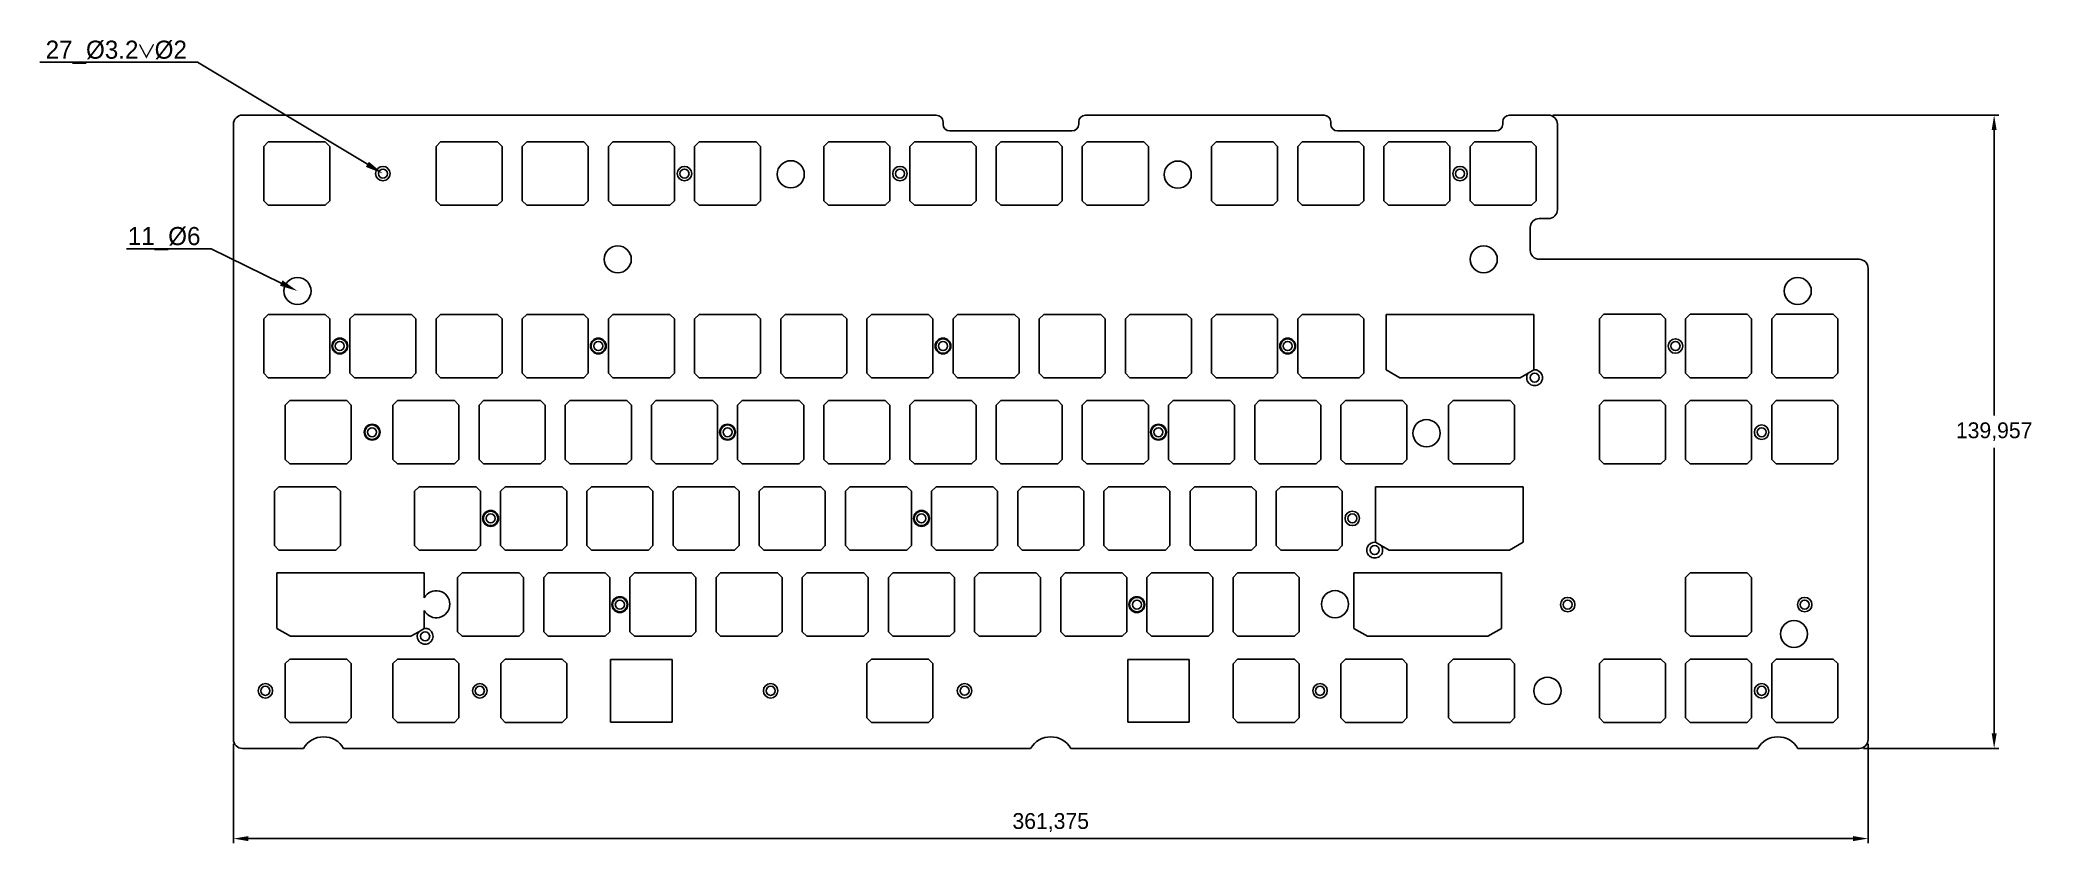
# Model space of a CAD drawing. Header units: millimetres. Extents: x -28 to 412, y 5 to 183.
import ezdxf
from ezdxf import colors
from ezdxf.entities.mleader import LeaderData, LeaderLine
from ezdxf.math import Vec2, Vec3

# ---------------------------------------------------------------- set-up
doc = ezdxf.new("R2010")
doc.units = ezdxf.units.MM
doc.header["$PDSIZE"] = -1
doc.dimstyles.new('ISO-25', dxfattribs={"dimtxt": 2.5, "dimasz": 2.5, "dimexe": 1.25, "dimexo": 0.625, "dimtad": 1, "dimtxsty": 'Standard', "dimcen": 2.5, "dimadec": 0, "dimazin": 0, "dimtfac": 1, "dimtmove": 0, "dimatfit": 3, "dimfxl": 1, "dimarcsym": 0})

msp = doc.modelspace()

# ---------------------------------------------------------------- blocks, each defined once
blk = doc.blocks.new('*D1')
at = {"color": 0, "lineweight": -2, "transparency": 16777216}
for p, q in [((14.56, 27.29), (14.56, 5.36)), ((375.94, 27.29), (375.94, 5.36)), ((17.86, 6.36), (372.64, 6.36))]:
    blk.add_line(p, q, dxfattribs=at)
at = {"color": 0, "transparency": 16777216}
for points in [[(17.86, 6.91), (17.86, 5.81), (14.56, 6.36)], [(372.64, 6.91), (372.64, 5.81), (375.94, 6.36)]]:
    blk.add_solid(points, dxfattribs=at)
at = {"layer": 'Defpoints', "color": 0, "transparency": 16777216}
for p in [(14.56, 28.29), (375.94, 28.29), (375.94, 6.36)]:
    blk.add_point(p, dxfattribs=at)
at = {"color": 0, "transparency": 16777216, "insert": (195.25, 9.92), "char_height": 3.5, "attachment_point": 5}
blk.add_mtext('361,375', dxfattribs=at)
blk = doc.blocks.new('*D2')
at = {"color": 0, "lineweight": -2, "transparency": 16777216}
for p, q in [((306.26, 166.25), (404.81, 166.25)), ((403.81, 162.94), (403.81, 99.83)), ((403.81, 29.59), (403.81, 92.7)), ((374.94, 26.29), (404.81, 26.29))]:
    blk.add_line(p, q, dxfattribs=at)
at = {"color": 0, "transparency": 16777216}
for points in [[(403.26, 162.94), (404.36, 162.94), (403.81, 166.25)], [(403.26, 29.59), (404.36, 29.59), (403.81, 26.29)]]:
    blk.add_solid(points, dxfattribs=at)
at = {"layer": 'Defpoints', "color": 0, "transparency": 16777216}
for p in [(305.26, 166.25), (373.94, 26.29), (403.81, 26.29)]:
    blk.add_point(p, dxfattribs=at)
at = {"color": 0, "transparency": 16777216, "insert": (403.81, 96.27), "char_height": 3.5, "attachment_point": 5}
blk.add_mtext('139,957', dxfattribs=at)

# ---------------------------------------------------------------- dimensions: what is measured, and where the dimension line sits
dim = msp.add_linear_dim(base=(403.8138, 26.2879), p1=(305.2624, 166.2453), p2=(373.9374, 26.2879), angle=90, dimstyle='ISO-25', override={"dimtxt": 3.5, "dimasz": 3.302, "dimexe": 1, "dimexo": 1, "dimgap": 1.524, "dimtih": 1, "dimtoh": 1, "dimdec": 3, "dimzin": 0, "dimadec": 2, "dimtdec": 3, "dimtzin": 0})
dim.commit()
dim.dimension.update_dxf_attribs({"geometry": '*D2', "text_midpoint": (403.8138, 96.2666)})
dim = msp.add_linear_dim(base=(375.9374, 6.3588), p1=(14.5624, 28.2879), p2=(375.9374, 28.2879), dimstyle='ISO-25', override={"dimtxt": 3.5, "dimasz": 3.302, "dimexe": 1, "dimexo": 1, "dimgap": 1.524, "dimtih": 1, "dimtoh": 1, "dimdec": 3, "dimzin": 0, "dimadec": 2, "dimtdec": 3, "dimtzin": 0})
dim.commit()
dim.dimension.update_dxf_attribs({"geometry": '*D1', "text_midpoint": (195.2499, 9.9245)})

# ---------------------------------------------------------------- linework, layer by layer
at = {"color": 7, "true_color": 0xffffff}
for p, q in [((14.5624, 159.2453), (14.5624, 164.2453)), ((19.5624, 166.2453), (16.5624, 166.2453)), ((169.9374, 166.2453), (19.5624, 166.2453)), ((171.4374, 164.7453), (171.4374, 164.2453)), ((201.4374, 164.2453), (201.4374, 164.7453)), ((255.6624, 166.2453), (202.9374, 166.2453)), ((257.1624, 164.7453), (257.1624, 164.2453)), ((295.1624, 164.2453), (295.1624, 164.7453)), ((296.6624, 166.2453), (305.2624, 166.2453)), ((307.2624, 159.2453), (307.2624, 164.2453)), ((14.5624, 159.2453), (14.5624, 32.2879)), ((172.9374, 162.7453), (199.9374, 162.7453)), ((258.6624, 162.7453), (293.6624, 162.7453)), ((307.2624, 145.3859), (307.2624, 159.2453)), ((22.2624, 146.3203), (34.8624, 146.3203)), ((22.2624, 146.3203), (28.5624, 146.3203)), ((165.1374, 146.3203), (171.4374, 146.3203)), ((250.8624, 146.3203), (257.1624, 146.3203)), ((288.9624, 146.3203), (295.2624, 146.3203)), ((301.2624, 136.3859), (301.2624, 141.3859)), ((303.2624, 143.3859), (305.2624, 143.3859)), ((307.2624, 145.3859), (307.2624, 145.3859)), ((309.2624, 134.3859), (303.2624, 134.3859)), ((370.9374, 134.3859), (309.2624, 134.3859)), ((370.9374, 134.3859), (373.9374, 134.3859)), ((375.9374, 132.3859), (375.9374, 32.2879)), ((22.2624, 108.2203), (28.5624, 108.2203)), ((22.2624, 108.2203), (28.5624, 108.2203)), ((22.2624, 108.2203), (28.5624, 108.2203)), ((279.4374, 108.2262), (285.7374, 108.2262)), ((279.4374, 108.2262), (285.7374, 108.2262)), ((49.8374, 102.1703), (49.8374, 90.1703)), ((121.5874, 102.1703), (121.5874, 90.1703)), ((284.1999, 103.1703), (296.7999, 103.1703)), ((336.5874, 89.1703), (342.8874, 89.1703)), ((24.6436, 84.1203), (37.2436, 84.1203)), ((38.2436, 83.1203), (37.2436, 84.1203)), ((38.2436, 81.1203), (38.2436, 83.1203)), ((24.6436, 70.1203), (37.2436, 70.1203)), ((55.5999, 70.1203), (61.8999, 70.1203)), ((55.5999, 70.1203), (61.8999, 70.1203)), ((246.0999, 70.1203), (252.3999, 70.1203)), ((277.0561, 70.1262), (283.3561, 70.1262)), ((277.0561, 70.1262), (283.3561, 70.1262)), ((34.1686, 51.0762), (40.4686, 51.0762)), ((34.1686, 51.0762), (40.4686, 51.0762)), ((34.1686, 51.0762), (40.4686, 51.0762)), ((34.1686, 51.0762), (40.4686, 51.0762)), ((65.1249, 51.0762), (71.4249, 51.0762)), ((65.1249, 51.0762), (71.4249, 51.0762)), ((65.1249, 51.0762), (71.4249, 51.0762)), ((217.5249, 51.0762), (230.1249, 51.0762)), ((236.5749, 51.0762), (242.8749, 51.0762)), ((272.2936, 51.0762), (278.5936, 51.0762)), ((272.2936, 51.0762), (278.5936, 51.0762)), ((272.2936, 51.0762), (278.5936, 51.0762)), ((27.0249, 46.0203), (26.0249, 45.0203)), ((26.0249, 43.0203), (26.0249, 45.0203)), ((29.0249, 46.0203), (27.0249, 46.0203)), ((14.5624, 28.2879), (14.5624, 32.2879)), ((27.0249, 32.0203), (33.3249, 32.0203)), ((27.0249, 32.0203), (33.3249, 32.0203)), ((30.9436, 32.0203), (35.7061, 32.0203)), ((50.8374, 32.0203), (57.1374, 32.0203)), ((50.8374, 32.0203), (57.1374, 32.0203)), ((50.8374, 32.0203), (57.1374, 32.0203)), ((74.6499, 32.0262), (80.9499, 32.0262)), ((74.6499, 32.0262), (80.9499, 32.0262)), ((155.6124, 32.0233), (161.9124, 32.0233)), ((236.5749, 32.0203), (242.8749, 32.0203)), ((236.5749, 32.0203), (242.8749, 32.0203)), ((260.3874, 32.0203), (266.6874, 32.0203)), ((284.1999, 32.0203), (290.4999, 32.0203)), ((284.1999, 32.0203), (290.4999, 32.0203)), ((330.1374, 32.0203), (323.8374, 32.0203)), ((336.5874, 32.0203), (342.8874, 32.0203)), ((375.9374, 28.2879), (375.9374, 32.2879)), ((16.5624, 26.2879), (30.0704, 26.2879)), ((38.9421, 26.2879), (81.9499, 26.2879)), ((81.9499, 26.2879), (184.7249, 26.2879)), ((190.8109, 26.2879), (184.7249, 26.2879)), ((204.6891, 26.2879), (199.6891, 26.2879)), ((204.6891, 26.2879), (241.8749, 26.2879)), ((241.8749, 26.2879), (308.5469, 26.2879)), ((351.5546, 26.2879), (308.5469, 26.2879)), ((360.4329, 26.2879), (373.9374, 26.2879))]:
    msp.add_line(p, q, dxfattribs=at)
at = {"color": 7, "linetype": 'Continuous'}
for p, q in [((22.2624, 160.3203), (21.2624, 159.3203)), ((21.2624, 159.3203), (21.2624, 147.3203)), ((34.8624, 160.3203), (22.2624, 160.3203)), ((35.8624, 159.3203), (34.8624, 160.3203)), ((35.8624, 147.3203), (35.8624, 159.3203)), ((60.3624, 160.3203), (59.3624, 159.3203)), ((59.3624, 159.3203), (59.3624, 147.3203)), ((72.9624, 160.3203), (60.3624, 160.3203)), ((73.9624, 159.3203), (72.9624, 160.3203)), ((73.9624, 147.3203), (73.9624, 159.3203)), ((79.4124, 160.3203), (78.4124, 159.3203)), ((78.4124, 159.3203), (78.4124, 147.3203)), ((92.0124, 160.3203), (79.4124, 160.3203)), ((93.0124, 159.3203), (92.0124, 160.3203)), ((93.0124, 147.3203), (93.0124, 159.3203)), ((98.4624, 160.3203), (97.4624, 159.3203)), ((97.4624, 159.3203), (97.4624, 147.3203)), ((111.0624, 160.3203), (98.4624, 160.3203)), ((112.0624, 159.3203), (111.0624, 160.3203)), ((112.0624, 147.3203), (112.0624, 159.3203)), ((117.5124, 160.3203), (116.5124, 159.3203)), ((116.5124, 159.3203), (116.5124, 147.3203)), ((130.1124, 160.3203), (117.5124, 160.3203)), ((131.1124, 159.3203), (130.1124, 160.3203)), ((131.1124, 147.3203), (131.1124, 159.3203)), ((146.0874, 160.3203), (145.0874, 159.3203)), ((145.0874, 159.3203), (145.0874, 147.3203)), ((158.6874, 160.3203), (146.0874, 160.3203)), ((159.6874, 159.3203), (158.6874, 160.3203)), ((159.6874, 147.3203), (159.6874, 159.3203)), ((165.1374, 160.3203), (164.1374, 159.3203)), ((164.1374, 159.3203), (164.1374, 147.3203)), ((177.7374, 160.3203), (165.1374, 160.3203)), ((178.7374, 159.3203), (177.7374, 160.3203)), ((178.7374, 147.3203), (178.7374, 159.3203)), ((184.1874, 160.3203), (183.1874, 159.3203)), ((183.1874, 159.3203), (183.1874, 147.3203)), ((196.7874, 160.3203), (184.1874, 160.3203)), ((197.7874, 159.3203), (196.7874, 160.3203)), ((197.7874, 147.3203), (197.7874, 159.3203)), ((203.2374, 160.3203), (202.2374, 159.3203)), ((202.2374, 159.3203), (202.2374, 147.3203)), ((215.8374, 160.3203), (203.2374, 160.3203)), ((216.8374, 159.3203), (215.8374, 160.3203)), ((216.8374, 147.3203), (216.8374, 159.3203)), ((231.8124, 160.3203), (230.8124, 159.3203)), ((230.8124, 159.3203), (230.8124, 147.3203)), ((244.4124, 160.3203), (231.8124, 160.3203)), ((245.4124, 159.3203), (244.4124, 160.3203)), ((245.4124, 147.3203), (245.4124, 159.3203)), ((250.8624, 160.3203), (249.8624, 159.3203)), ((249.8624, 159.3203), (249.8624, 147.3203)), ((263.4624, 160.3203), (250.8624, 160.3203)), ((264.4624, 159.3203), (263.4624, 160.3203)), ((264.4624, 147.3203), (264.4624, 159.3203)), ((269.9124, 160.3203), (268.9124, 159.3203)), ((268.9124, 159.3203), (268.9124, 147.3203)), ((282.5124, 160.3203), (269.9124, 160.3203)), ((283.5124, 159.3203), (282.5124, 160.3203)), ((283.5124, 147.3203), (283.5124, 159.3203)), ((288.9624, 160.3203), (287.9624, 159.3203)), ((287.9624, 159.3203), (287.9624, 147.3203)), ((301.5624, 160.3203), (288.9624, 160.3203)), ((302.5624, 159.3203), (301.5624, 160.3203)), ((302.5624, 147.3203), (302.5624, 159.3203)), ((21.2624, 147.3203), (22.2624, 146.3203)), ((34.8624, 146.3203), (35.8624, 147.3203)), ((59.3624, 147.3203), (60.3624, 146.3203)), ((60.3624, 146.3203), (72.9624, 146.3203)), ((72.9624, 146.3203), (73.9624, 147.3203)), ((78.4124, 147.3203), (79.4124, 146.3203)), ((79.4124, 146.3203), (92.0124, 146.3203)), ((92.0124, 146.3203), (93.0124, 147.3203)), ((97.4624, 147.3203), (98.4624, 146.3203)), ((98.4624, 146.3203), (111.0624, 146.3203)), ((111.0624, 146.3203), (112.0624, 147.3203)), ((116.5124, 147.3203), (117.5124, 146.3203)), ((117.5124, 146.3203), (130.1124, 146.3203)), ((130.1124, 146.3203), (131.1124, 147.3203)), ((145.0874, 147.3203), (146.0874, 146.3203)), ((146.0874, 146.3203), (158.6874, 146.3203)), ((158.6874, 146.3203), (159.6874, 147.3203)), ((164.1374, 147.3203), (165.1374, 146.3203)), ((165.1374, 146.3203), (177.7374, 146.3203)), ((177.7374, 146.3203), (178.7374, 147.3203)), ((183.1874, 147.3203), (184.1874, 146.3203)), ((184.1874, 146.3203), (196.7874, 146.3203)), ((196.7874, 146.3203), (197.7874, 147.3203)), ((202.2374, 147.3203), (203.2374, 146.3203)), ((203.2374, 146.3203), (215.8374, 146.3203)), ((215.8374, 146.3203), (216.8374, 147.3203)), ((230.8124, 147.3203), (231.8124, 146.3203)), ((231.8124, 146.3203), (244.4124, 146.3203)), ((244.4124, 146.3203), (245.4124, 147.3203)), ((249.8624, 147.3203), (250.8624, 146.3203)), ((250.8624, 146.3203), (263.4624, 146.3203)), ((263.4624, 146.3203), (264.4624, 147.3203)), ((268.9124, 147.3203), (269.9124, 146.3203)), ((269.9124, 146.3203), (282.5124, 146.3203)), ((282.5124, 146.3203), (283.5124, 147.3203)), ((287.9624, 147.3203), (288.9624, 146.3203)), ((288.9624, 146.3203), (301.5624, 146.3203)), ((301.5624, 146.3203), (302.5624, 147.3203)), ((22.2624, 122.2203), (21.2624, 121.2203)), ((22.2624, 122.2203), (21.2624, 121.2203)), ((21.2624, 121.2203), (21.2624, 109.2203)), ((21.2624, 121.2203), (21.2624, 109.2203)), ((34.8624, 122.2203), (22.2624, 122.2203)), ((34.8624, 122.2203), (22.2624, 122.2203)), ((35.8624, 121.2203), (34.8624, 122.2203)), ((35.8624, 121.2203), (34.8624, 122.2203)), ((35.8624, 109.2203), (35.8624, 121.2203)), ((35.8624, 109.2203), (35.8624, 121.2203)), ((41.3124, 122.2203), (40.3124, 121.2203)), ((41.3124, 122.2203), (40.3124, 121.2203)), ((40.3124, 121.2203), (40.3124, 109.2203)), ((40.3124, 121.2203), (40.3124, 109.2203)), ((53.9124, 122.2203), (41.3124, 122.2203)), ((53.9124, 122.2203), (41.3124, 122.2203)), ((54.9124, 121.2203), (53.9124, 122.2203)), ((54.9124, 121.2203), (53.9124, 122.2203)), ((54.9124, 109.2203), (54.9124, 121.2203)), ((54.9124, 109.2203), (54.9124, 121.2203)), ((60.3624, 122.2203), (59.3624, 121.2203)), ((60.3624, 122.2203), (59.3624, 121.2203)), ((59.3624, 121.2203), (59.3624, 109.2203)), ((59.3624, 121.2203), (59.3624, 109.2203)), ((72.9624, 122.2203), (60.3624, 122.2203)), ((72.9624, 122.2203), (60.3624, 122.2203)), ((73.9624, 121.2203), (72.9624, 122.2203)), ((73.9624, 121.2203), (72.9624, 122.2203)), ((73.9624, 109.2203), (73.9624, 121.2203)), ((73.9624, 109.2203), (73.9624, 121.2203)), ((79.4124, 122.2203), (78.4124, 121.2203)), ((79.4124, 122.2203), (78.4124, 121.2203)), ((78.4124, 121.2203), (78.4124, 109.2203)), ((78.4124, 121.2203), (78.4124, 109.2203)), ((92.0124, 122.2203), (79.4124, 122.2203)), ((92.0124, 122.2203), (79.4124, 122.2203)), ((93.0124, 121.2203), (92.0124, 122.2203)), ((93.0124, 121.2203), (92.0124, 122.2203)), ((93.0124, 109.2203), (93.0124, 121.2203)), ((93.0124, 109.2203), (93.0124, 121.2203)), ((98.4624, 122.2203), (97.4624, 121.2203)), ((98.4624, 122.2203), (97.4624, 121.2203)), ((97.4624, 121.2203), (97.4624, 109.2203)), ((97.4624, 121.2203), (97.4624, 109.2203)), ((111.0624, 122.2203), (98.4624, 122.2203)), ((111.0624, 122.2203), (98.4624, 122.2203)), ((112.0624, 121.2203), (111.0624, 122.2203)), ((112.0624, 121.2203), (111.0624, 122.2203)), ((112.0624, 109.2203), (112.0624, 121.2203)), ((112.0624, 109.2203), (112.0624, 121.2203)), ((117.5124, 122.2203), (116.5124, 121.2203)), ((117.5124, 122.2203), (116.5124, 121.2203)), ((116.5124, 121.2203), (116.5124, 109.2203)), ((116.5124, 121.2203), (116.5124, 109.2203)), ((130.1124, 122.2203), (117.5124, 122.2203)), ((130.1124, 122.2203), (117.5124, 122.2203)), ((131.1124, 121.2203), (130.1124, 122.2203)), ((131.1124, 121.2203), (130.1124, 122.2203)), ((131.1124, 109.2203), (131.1124, 121.2203)), ((131.1124, 109.2203), (131.1124, 121.2203)), ((136.5624, 122.2203), (135.5624, 121.2203)), ((136.5624, 122.2203), (135.5624, 121.2203)), ((135.5624, 121.2203), (135.5624, 109.2203)), ((135.5624, 121.2203), (135.5624, 109.2203)), ((149.1624, 122.2203), (136.5624, 122.2203)), ((149.1624, 122.2203), (136.5624, 122.2203)), ((150.1624, 121.2203), (149.1624, 122.2203)), ((150.1624, 121.2203), (149.1624, 122.2203)), ((150.1624, 109.2203), (150.1624, 121.2203)), ((150.1624, 109.2203), (150.1624, 121.2203)), ((155.6124, 122.2203), (154.6124, 121.2203)), ((155.6124, 122.2203), (154.6124, 121.2203)), ((154.6124, 121.2203), (154.6124, 109.2203)), ((154.6124, 121.2203), (154.6124, 109.2203)), ((168.2124, 122.2203), (155.6124, 122.2203)), ((168.2124, 122.2203), (155.6124, 122.2203)), ((169.2124, 121.2203), (168.2124, 122.2203)), ((169.2124, 121.2203), (168.2124, 122.2203)), ((169.2124, 109.2203), (169.2124, 121.2203)), ((169.2124, 109.2203), (169.2124, 121.2203)), ((174.6624, 122.2203), (173.6624, 121.2203)), ((174.6624, 122.2203), (173.6624, 121.2203)), ((173.6624, 121.2203), (173.6624, 109.2203)), ((173.6624, 121.2203), (173.6624, 109.2203)), ((187.2624, 122.2203), (174.6624, 122.2203)), ((187.2624, 122.2203), (174.6624, 122.2203)), ((188.2624, 121.2203), (187.2624, 122.2203)), ((188.2624, 121.2203), (187.2624, 122.2203)), ((188.2624, 109.2203), (188.2624, 121.2203)), ((188.2624, 109.2203), (188.2624, 121.2203)), ((193.7124, 122.2203), (192.7124, 121.2203)), ((193.7124, 122.2203), (192.7124, 121.2203)), ((192.7124, 121.2203), (192.7124, 109.2203)), ((192.7124, 121.2203), (192.7124, 109.2203)), ((206.3124, 122.2203), (193.7124, 122.2203)), ((206.3124, 122.2203), (193.7124, 122.2203)), ((207.3124, 121.2203), (206.3124, 122.2203)), ((207.3124, 121.2203), (206.3124, 122.2203)), ((207.3124, 109.2203), (207.3124, 121.2203)), ((207.3124, 109.2203), (207.3124, 121.2203)), ((212.7624, 122.2203), (211.7624, 121.2203)), ((212.7624, 122.2203), (211.7624, 121.2203)), ((211.7624, 121.2203), (211.7624, 109.2203)), ((211.7624, 121.2203), (211.7624, 109.2203)), ((225.3624, 122.2203), (212.7624, 122.2203)), ((225.3624, 122.2203), (212.7624, 122.2203)), ((226.3624, 121.2203), (225.3624, 122.2203)), ((226.3624, 121.2203), (225.3624, 122.2203)), ((226.3624, 109.2203), (226.3624, 121.2203)), ((226.3624, 109.2203), (226.3624, 121.2203)), ((231.8124, 122.2203), (230.8124, 121.2203)), ((231.8124, 122.2203), (230.8124, 121.2203)), ((230.8124, 121.2203), (230.8124, 109.2203)), ((230.8124, 121.2203), (230.8124, 109.2203)), ((244.4124, 122.2203), (231.8124, 122.2203)), ((244.4124, 122.2203), (231.8124, 122.2203)), ((245.4124, 121.2203), (244.4124, 122.2203)), ((245.4124, 121.2203), (244.4124, 122.2203)), ((245.4124, 109.2203), (245.4124, 121.2203)), ((245.4124, 109.2203), (245.4124, 121.2203)), ((250.8624, 122.2203), (249.8624, 121.2203)), ((250.8624, 122.2203), (249.8624, 121.2203)), ((249.8624, 121.2203), (249.8624, 109.2203)), ((249.8624, 121.2203), (249.8624, 109.2203)), ((263.4624, 122.2203), (250.8624, 122.2203)), ((263.4624, 122.2203), (250.8624, 122.2203)), ((264.4624, 121.2203), (263.4624, 122.2203)), ((264.4624, 121.2203), (263.4624, 122.2203)), ((264.4624, 109.2203), (264.4624, 121.2203)), ((264.4624, 109.2203), (264.4624, 121.2203)), ((302.0374, 122.2203), (269.4374, 122.2203)), ((269.4374, 122.2203), (269.4374, 109.9523)), ((302.0374, 109.9671), (302.0374, 122.2203)), ((317.5374, 122.2262), (316.5374, 121.2262)), ((316.5374, 121.2262), (316.5374, 109.2262)), ((330.1374, 122.2262), (317.5374, 122.2262)), ((331.1374, 121.2262), (330.1374, 122.2262)), ((331.1374, 109.2262), (331.1374, 121.2262)), ((336.5874, 122.2262), (335.5874, 121.2262)), ((335.5874, 121.2262), (335.5874, 109.2262)), ((349.1874, 122.2262), (336.5874, 122.2262)), ((350.1874, 121.2262), (349.1874, 122.2262)), ((350.1874, 109.2262), (350.1874, 121.2262)), ((355.6374, 122.2262), (354.6374, 121.2262)), ((354.6374, 121.2262), (354.6374, 109.2262)), ((368.2374, 122.2262), (355.6374, 122.2262)), ((369.2374, 121.2262), (368.2374, 122.2262)), ((369.2374, 109.2262), (369.2374, 121.2262)), ((21.2624, 109.2203), (22.2624, 108.2203)), ((21.2624, 109.2203), (22.2624, 108.2203)), ((22.2624, 108.2203), (34.8624, 108.2203)), ((22.2624, 108.2203), (34.8624, 108.2203)), ((34.8624, 108.2203), (35.8624, 109.2203)), ((34.8624, 108.2203), (35.8624, 109.2203)), ((40.3124, 109.2203), (41.3124, 108.2203)), ((40.3124, 109.2203), (41.3124, 108.2203)), ((41.3124, 108.2203), (53.9124, 108.2203)), ((41.3124, 108.2203), (53.9124, 108.2203)), ((53.9124, 108.2203), (54.9124, 109.2203)), ((53.9124, 108.2203), (54.9124, 109.2203)), ((59.3624, 109.2203), (60.3624, 108.2203)), ((59.3624, 109.2203), (60.3624, 108.2203)), ((60.3624, 108.2203), (72.9624, 108.2203)), ((60.3624, 108.2203), (72.9624, 108.2203)), ((72.9624, 108.2203), (73.9624, 109.2203)), ((72.9624, 108.2203), (73.9624, 109.2203)), ((78.4124, 109.2203), (79.4124, 108.2203)), ((78.4124, 109.2203), (79.4124, 108.2203)), ((79.4124, 108.2203), (92.0124, 108.2203)), ((79.4124, 108.2203), (92.0124, 108.2203)), ((92.0124, 108.2203), (93.0124, 109.2203)), ((92.0124, 108.2203), (93.0124, 109.2203)), ((97.4624, 109.2203), (98.4624, 108.2203)), ((97.4624, 109.2203), (98.4624, 108.2203)), ((98.4624, 108.2203), (111.0624, 108.2203)), ((98.4624, 108.2203), (111.0624, 108.2203)), ((111.0624, 108.2203), (112.0624, 109.2203)), ((111.0624, 108.2203), (112.0624, 109.2203)), ((116.5124, 109.2203), (117.5124, 108.2203)), ((116.5124, 109.2203), (117.5124, 108.2203)), ((117.5124, 108.2203), (130.1124, 108.2203)), ((117.5124, 108.2203), (130.1124, 108.2203)), ((130.1124, 108.2203), (131.1124, 109.2203)), ((130.1124, 108.2203), (131.1124, 109.2203)), ((135.5624, 109.2203), (136.5624, 108.2203)), ((135.5624, 109.2203), (136.5624, 108.2203)), ((136.5624, 108.2203), (149.1624, 108.2203)), ((136.5624, 108.2203), (149.1624, 108.2203)), ((149.1624, 108.2203), (150.1624, 109.2203)), ((149.1624, 108.2203), (150.1624, 109.2203)), ((154.6124, 109.2203), (155.6124, 108.2203)), ((154.6124, 109.2203), (155.6124, 108.2203)), ((155.6124, 108.2203), (168.2124, 108.2203)), ((155.6124, 108.2203), (168.2124, 108.2203)), ((168.2124, 108.2203), (169.2124, 109.2203)), ((168.2124, 108.2203), (169.2124, 109.2203)), ((173.6624, 109.2203), (174.6624, 108.2203)), ((173.6624, 109.2203), (174.6624, 108.2203)), ((174.6624, 108.2203), (187.2624, 108.2203)), ((174.6624, 108.2203), (187.2624, 108.2203)), ((187.2624, 108.2203), (188.2624, 109.2203)), ((187.2624, 108.2203), (188.2624, 109.2203)), ((192.7124, 109.2203), (193.7124, 108.2203)), ((192.7124, 109.2203), (193.7124, 108.2203)), ((193.7124, 108.2203), (206.3124, 108.2203)), ((193.7124, 108.2203), (206.3124, 108.2203)), ((206.3124, 108.2203), (207.3124, 109.2203)), ((206.3124, 108.2203), (207.3124, 109.2203)), ((211.7624, 109.2203), (212.7624, 108.2203)), ((211.7624, 109.2203), (212.7624, 108.2203)), ((212.7624, 108.2203), (225.3624, 108.2203)), ((212.7624, 108.2203), (225.3624, 108.2203)), ((225.3624, 108.2203), (226.3624, 109.2203)), ((225.3624, 108.2203), (226.3624, 109.2203)), ((230.8124, 109.2203), (231.8124, 108.2203)), ((230.8124, 109.2203), (231.8124, 108.2203)), ((231.8124, 108.2203), (244.4124, 108.2203)), ((231.8124, 108.2203), (244.4124, 108.2203)), ((244.4124, 108.2203), (245.4124, 109.2203)), ((244.4124, 108.2203), (245.4124, 109.2203)), ((249.8624, 109.2203), (250.8624, 108.2203)), ((249.8624, 109.2203), (250.8624, 108.2203)), ((250.8624, 108.2203), (263.4624, 108.2203)), ((250.8624, 108.2203), (263.4624, 108.2203)), ((263.4624, 108.2203), (264.4624, 109.2203)), ((263.4624, 108.2203), (264.4624, 109.2203)), ((269.4374, 109.9523), (272.4374, 108.2203)), ((272.4374, 108.2203), (299.0374, 108.2203)), ((299.0374, 108.2203), (300.7799, 109.2263)), ((316.5374, 109.2262), (317.5374, 108.2262)), ((317.5374, 108.2262), (330.1374, 108.2262)), ((330.1374, 108.2262), (331.1374, 109.2262)), ((335.5874, 109.2262), (336.5874, 108.2262)), ((336.5874, 108.2262), (349.1874, 108.2262)), ((349.1874, 108.2262), (350.1874, 109.2262)), ((354.6374, 109.2262), (355.6374, 108.2262)), ((355.6374, 108.2262), (368.2374, 108.2262)), ((368.2374, 108.2262), (369.2374, 109.2262)), ((27.0249, 103.1703), (26.0249, 102.1703)), ((27.0249, 103.1703), (26.0249, 102.1703)), ((26.0249, 102.1703), (26.0249, 90.1703)), ((26.0249, 102.1703), (26.0249, 90.1703)), ((39.6249, 103.1703), (27.0249, 103.1703)), ((39.6249, 103.1703), (27.0249, 103.1703)), ((40.6249, 102.1703), (39.6249, 103.1703)), ((40.6249, 102.1703), (39.6249, 103.1703)), ((40.6249, 90.1703), (40.6249, 102.1703)), ((40.6249, 90.1703), (40.6249, 102.1703)), ((50.8374, 103.1703), (49.8374, 102.1703)), ((50.8374, 103.1703), (49.8374, 102.1703)), ((49.8374, 102.1703), (49.8374, 90.1703)), ((63.4374, 103.1703), (50.8374, 103.1703)), ((63.4374, 103.1703), (50.8374, 103.1703)), ((64.4374, 102.1703), (63.4374, 103.1703)), ((64.4374, 102.1703), (63.4374, 103.1703)), ((64.4374, 90.1703), (64.4374, 102.1703)), ((64.4374, 90.1703), (64.4374, 102.1703)), ((69.8874, 103.1703), (68.8874, 102.1703)), ((69.8874, 103.1703), (68.8874, 102.1703)), ((68.8874, 102.1703), (68.8874, 90.1703)), ((68.8874, 102.1703), (68.8874, 90.1703)), ((82.4874, 103.1703), (69.8874, 103.1703)), ((82.4874, 103.1703), (69.8874, 103.1703)), ((83.4874, 102.1703), (82.4874, 103.1703)), ((83.4874, 102.1703), (82.4874, 103.1703)), ((83.4874, 90.1703), (83.4874, 102.1703)), ((83.4874, 90.1703), (83.4874, 102.1703)), ((88.9374, 103.1703), (87.9374, 102.1703)), ((88.9374, 103.1703), (87.9374, 102.1703)), ((87.9374, 102.1703), (87.9374, 90.1703)), ((87.9374, 102.1703), (87.9374, 90.1703)), ((101.5374, 103.1703), (88.9374, 103.1703)), ((101.5374, 103.1703), (88.9374, 103.1703)), ((102.5374, 102.1703), (101.5374, 103.1703)), ((102.5374, 102.1703), (101.5374, 103.1703)), ((102.5374, 90.1703), (102.5374, 102.1703)), ((102.5374, 90.1703), (102.5374, 102.1703)), ((107.9874, 103.1703), (106.9874, 102.1703)), ((107.9874, 103.1703), (106.9874, 102.1703)), ((106.9874, 102.1703), (106.9874, 90.1703)), ((106.9874, 102.1703), (106.9874, 90.1703)), ((120.5874, 103.1703), (107.9874, 103.1703)), ((120.5874, 103.1703), (107.9874, 103.1703)), ((121.5874, 102.1703), (120.5874, 103.1703)), ((121.5874, 102.1703), (120.5874, 103.1703)), ((121.5874, 90.1703), (121.5874, 102.1703)), ((127.0374, 103.1703), (126.0374, 102.1703)), ((127.0374, 103.1703), (126.0374, 102.1703)), ((126.0374, 102.1703), (126.0374, 90.1703)), ((126.0374, 102.1703), (126.0374, 90.1703)), ((139.6374, 103.1703), (127.0374, 103.1703)), ((139.6374, 103.1703), (127.0374, 103.1703)), ((140.6374, 102.1703), (139.6374, 103.1703)), ((140.6374, 102.1703), (139.6374, 103.1703)), ((140.6374, 90.1703), (140.6374, 102.1703)), ((140.6374, 90.1703), (140.6374, 102.1703)), ((146.0874, 103.1703), (145.0874, 102.1703)), ((146.0874, 103.1703), (145.0874, 102.1703)), ((145.0874, 102.1703), (145.0874, 90.1703)), ((145.0874, 102.1703), (145.0874, 90.1703)), ((158.6874, 103.1703), (146.0874, 103.1703)), ((158.6874, 103.1703), (146.0874, 103.1703)), ((159.6874, 102.1703), (158.6874, 103.1703)), ((159.6874, 102.1703), (158.6874, 103.1703)), ((159.6874, 90.1703), (159.6874, 102.1703)), ((159.6874, 90.1703), (159.6874, 102.1703)), ((165.1374, 103.1703), (164.1374, 102.1703)), ((165.1374, 103.1703), (164.1374, 102.1703)), ((164.1374, 102.1703), (164.1374, 90.1703)), ((164.1374, 102.1703), (164.1374, 90.1703)), ((177.7374, 103.1703), (165.1374, 103.1703)), ((177.7374, 103.1703), (165.1374, 103.1703)), ((178.7374, 102.1703), (177.7374, 103.1703)), ((178.7374, 102.1703), (177.7374, 103.1703)), ((178.7374, 90.1703), (178.7374, 102.1703)), ((178.7374, 90.1703), (178.7374, 102.1703)), ((184.1874, 103.1703), (183.1874, 102.1703)), ((184.1874, 103.1703), (183.1874, 102.1703)), ((183.1874, 102.1703), (183.1874, 90.1703)), ((183.1874, 102.1703), (183.1874, 90.1703)), ((196.7874, 103.1703), (184.1874, 103.1703)), ((196.7874, 103.1703), (184.1874, 103.1703)), ((197.7874, 102.1703), (196.7874, 103.1703)), ((197.7874, 102.1703), (196.7874, 103.1703)), ((197.7874, 90.1703), (197.7874, 102.1703)), ((197.7874, 90.1703), (197.7874, 102.1703)), ((203.2374, 103.1703), (202.2374, 102.1703)), ((203.2374, 103.1703), (202.2374, 102.1703)), ((202.2374, 102.1703), (202.2374, 90.1703)), ((202.2374, 102.1703), (202.2374, 90.1703)), ((215.8374, 103.1703), (203.2374, 103.1703)), ((215.8374, 103.1703), (203.2374, 103.1703)), ((216.8374, 102.1703), (215.8374, 103.1703)), ((216.8374, 102.1703), (215.8374, 103.1703)), ((216.8374, 90.1703), (216.8374, 102.1703)), ((216.8374, 90.1703), (216.8374, 102.1703)), ((222.2874, 103.1703), (221.2874, 102.1703)), ((222.2874, 103.1703), (221.2874, 102.1703)), ((221.2874, 102.1703), (221.2874, 90.1703)), ((221.2874, 102.1703), (221.2874, 90.1703)), ((234.8874, 103.1703), (222.2874, 103.1703)), ((234.8874, 103.1703), (222.2874, 103.1703)), ((235.8874, 102.1703), (234.8874, 103.1703)), ((235.8874, 102.1703), (234.8874, 103.1703)), ((235.8874, 90.1703), (235.8874, 102.1703)), ((235.8874, 90.1703), (235.8874, 102.1703)), ((241.3374, 103.1703), (240.3374, 102.1703)), ((241.3374, 103.1703), (240.3374, 102.1703)), ((240.3374, 102.1703), (240.3374, 90.1703)), ((240.3374, 102.1703), (240.3374, 90.1703)), ((253.9374, 103.1703), (241.3374, 103.1703)), ((253.9374, 103.1703), (241.3374, 103.1703)), ((254.9374, 102.1703), (253.9374, 103.1703)), ((254.9374, 102.1703), (253.9374, 103.1703)), ((254.9374, 90.1703), (254.9374, 102.1703)), ((254.9374, 90.1703), (254.9374, 102.1703)), ((260.3874, 103.1703), (259.3874, 102.1703)), ((260.3874, 103.1703), (259.3874, 102.1703)), ((259.3874, 102.1703), (259.3874, 90.1703)), ((259.3874, 102.1703), (259.3874, 90.1703)), ((272.9874, 103.1703), (260.3874, 103.1703)), ((272.9874, 103.1703), (260.3874, 103.1703)), ((273.9874, 102.1703), (272.9874, 103.1703)), ((273.9874, 102.1703), (272.9874, 103.1703)), ((273.9874, 90.1703), (273.9874, 102.1703)), ((273.9874, 90.1703), (273.9874, 102.1703)), ((284.1999, 103.1703), (283.1999, 102.1703)), ((284.1999, 103.1703), (283.1999, 102.1703)), ((283.1999, 102.1703), (283.1999, 90.1703)), ((283.1999, 102.1703), (283.1999, 90.1703)), ((296.7999, 103.1703), (284.1999, 103.1703)), ((297.7999, 102.1703), (296.7999, 103.1703)), ((297.7999, 102.1703), (296.7999, 103.1703)), ((297.7999, 90.1703), (297.7999, 102.1703)), ((297.7999, 90.1703), (297.7999, 102.1703)), ((317.5374, 103.1703), (316.5374, 102.1703)), ((316.5374, 102.1703), (316.5374, 90.1703)), ((330.1374, 103.1703), (317.5374, 103.1703)), ((331.1374, 102.1703), (330.1374, 103.1703)), ((331.1374, 90.1703), (331.1374, 102.1703)), ((336.5874, 103.1703), (335.5874, 102.1703)), ((335.5874, 102.1703), (335.5874, 90.1703)), ((349.1874, 103.1703), (336.5874, 103.1703)), ((350.1874, 102.1703), (349.1874, 103.1703)), ((350.1874, 90.1703), (350.1874, 102.1703)), ((355.6374, 103.1703), (354.6374, 102.1703)), ((354.6374, 102.1703), (354.6374, 90.1703)), ((368.2374, 103.1703), (355.6374, 103.1703)), ((369.2374, 102.1703), (368.2374, 103.1703)), ((369.2374, 90.1703), (369.2374, 102.1703)), ((26.0249, 90.1703), (27.0249, 89.1703)), ((26.0249, 90.1703), (27.0249, 89.1703)), ((39.6249, 89.1703), (40.6249, 90.1703)), ((39.6249, 89.1703), (40.6249, 90.1703)), ((49.8374, 90.1703), (50.8374, 89.1703)), ((49.8374, 90.1703), (50.8374, 89.1703)), ((63.4374, 89.1703), (64.4374, 90.1703)), ((63.4374, 89.1703), (64.4374, 90.1703)), ((68.8874, 90.1703), (69.8874, 89.1703)), ((68.8874, 90.1703), (69.8874, 89.1703)), ((69.8874, 89.1703), (82.4874, 89.1703)), ((69.8874, 89.1703), (82.4874, 89.1703)), ((82.4874, 89.1703), (83.4874, 90.1703)), ((82.4874, 89.1703), (83.4874, 90.1703)), ((87.9374, 90.1703), (88.9374, 89.1703)), ((87.9374, 90.1703), (88.9374, 89.1703)), ((88.9374, 89.1703), (101.5374, 89.1703)), ((88.9374, 89.1703), (101.5374, 89.1703)), ((101.5374, 89.1703), (102.5374, 90.1703)), ((101.5374, 89.1703), (102.5374, 90.1703)), ((106.9874, 90.1703), (107.9874, 89.1703)), ((106.9874, 90.1703), (107.9874, 89.1703)), ((107.9874, 89.1703), (120.5874, 89.1703)), ((107.9874, 89.1703), (120.5874, 89.1703)), ((120.5874, 89.1703), (121.5874, 90.1703)), ((120.5874, 89.1703), (121.5874, 90.1703)), ((126.0374, 90.1703), (127.0374, 89.1703)), ((126.0374, 90.1703), (127.0374, 89.1703)), ((127.0374, 89.1703), (139.6374, 89.1703)), ((127.0374, 89.1703), (139.6374, 89.1703)), ((139.6374, 89.1703), (140.6374, 90.1703)), ((139.6374, 89.1703), (140.6374, 90.1703)), ((145.0874, 90.1703), (146.0874, 89.1703)), ((145.0874, 90.1703), (146.0874, 89.1703)), ((146.0874, 89.1703), (158.6874, 89.1703)), ((146.0874, 89.1703), (158.6874, 89.1703)), ((158.6874, 89.1703), (159.6874, 90.1703)), ((158.6874, 89.1703), (159.6874, 90.1703)), ((164.1374, 90.1703), (165.1374, 89.1703)), ((164.1374, 90.1703), (165.1374, 89.1703)), ((165.1374, 89.1703), (177.7374, 89.1703)), ((165.1374, 89.1703), (177.7374, 89.1703)), ((177.7374, 89.1703), (178.7374, 90.1703)), ((177.7374, 89.1703), (178.7374, 90.1703)), ((183.1874, 90.1703), (184.1874, 89.1703)), ((183.1874, 90.1703), (184.1874, 89.1703)), ((184.1874, 89.1703), (196.7874, 89.1703)), ((184.1874, 89.1703), (196.7874, 89.1703)), ((196.7874, 89.1703), (197.7874, 90.1703)), ((196.7874, 89.1703), (197.7874, 90.1703)), ((202.2374, 90.1703), (203.2374, 89.1703)), ((202.2374, 90.1703), (203.2374, 89.1703)), ((203.2374, 89.1703), (215.8374, 89.1703)), ((203.2374, 89.1703), (215.8374, 89.1703)), ((215.8374, 89.1703), (216.8374, 90.1703)), ((215.8374, 89.1703), (216.8374, 90.1703)), ((221.2874, 90.1703), (222.2874, 89.1703)), ((221.2874, 90.1703), (222.2874, 89.1703)), ((222.2874, 89.1703), (234.8874, 89.1703)), ((222.2874, 89.1703), (234.8874, 89.1703)), ((234.8874, 89.1703), (235.8874, 90.1703)), ((234.8874, 89.1703), (235.8874, 90.1703)), ((240.3374, 90.1703), (241.3374, 89.1703)), ((240.3374, 90.1703), (241.3374, 89.1703)), ((241.3374, 89.1703), (253.9374, 89.1703)), ((241.3374, 89.1703), (253.9374, 89.1703)), ((253.9374, 89.1703), (254.9374, 90.1703)), ((253.9374, 89.1703), (254.9374, 90.1703)), ((259.3874, 90.1703), (260.3874, 89.1703)), ((259.3874, 90.1703), (260.3874, 89.1703)), ((260.3874, 89.1703), (272.9874, 89.1703)), ((260.3874, 89.1703), (272.9874, 89.1703)), ((272.9874, 89.1703), (273.9874, 90.1703)), ((272.9874, 89.1703), (273.9874, 90.1703)), ((283.1999, 90.1703), (284.1999, 89.1703)), ((283.1999, 90.1703), (284.1999, 89.1703)), ((284.1999, 89.1703), (296.7999, 89.1703)), ((284.1999, 89.1703), (296.7999, 89.1703)), ((296.7999, 89.1703), (297.7999, 90.1703)), ((296.7999, 89.1703), (297.7999, 90.1703)), ((316.5374, 90.1703), (317.5374, 89.1703)), ((317.5374, 89.1703), (330.1374, 89.1703)), ((330.1374, 89.1703), (331.1374, 90.1703)), ((335.5874, 90.1703), (336.5874, 89.1703)), ((336.5874, 89.1703), (349.1874, 89.1703)), ((349.1874, 89.1703), (350.1874, 90.1703)), ((354.6374, 90.1703), (355.6374, 89.1703)), ((355.6374, 89.1703), (368.2374, 89.1703)), ((368.2374, 89.1703), (369.2374, 90.1703)), ((24.6436, 84.1203), (23.6436, 83.1203)), ((37.2436, 84.1203), (24.6436, 84.1203)), ((55.5999, 84.1203), (54.5999, 83.1203)), ((55.5999, 84.1203), (54.5999, 83.1203)), ((68.1999, 84.1203), (55.5999, 84.1203)), ((68.1999, 84.1203), (55.5999, 84.1203)), ((69.1999, 83.1203), (68.1999, 84.1203)), ((69.1999, 83.1203), (68.1999, 84.1203)), ((74.6499, 84.1203), (73.6499, 83.1203)), ((74.6499, 84.1203), (73.6499, 83.1203)), ((87.2499, 84.1203), (74.6499, 84.1203)), ((87.2499, 84.1203), (74.6499, 84.1203)), ((88.2499, 83.1203), (87.2499, 84.1203)), ((88.2499, 83.1203), (87.2499, 84.1203)), ((93.6999, 84.1203), (92.6999, 83.1203)), ((93.6999, 84.1203), (92.6999, 83.1203)), ((106.2999, 84.1203), (93.6999, 84.1203)), ((106.2999, 84.1203), (93.6999, 84.1203)), ((107.2999, 83.1203), (106.2999, 84.1203)), ((107.2999, 83.1203), (106.2999, 84.1203)), ((112.7499, 84.1203), (111.7499, 83.1203)), ((112.7499, 84.1203), (111.7499, 83.1203)), ((125.3499, 84.1203), (112.7499, 84.1203)), ((125.3499, 84.1203), (112.7499, 84.1203)), ((126.3499, 83.1203), (125.3499, 84.1203)), ((126.3499, 83.1203), (125.3499, 84.1203)), ((131.7999, 84.1203), (130.7999, 83.1203)), ((131.7999, 84.1203), (130.7999, 83.1203)), ((144.3999, 84.1203), (131.7999, 84.1203)), ((144.3999, 84.1203), (131.7999, 84.1203)), ((145.3999, 83.1203), (144.3999, 84.1203)), ((145.3999, 83.1203), (144.3999, 84.1203)), ((150.8499, 84.1203), (149.8499, 83.1203)), ((150.8499, 84.1203), (149.8499, 83.1203)), ((163.4499, 84.1203), (150.8499, 84.1203)), ((163.4499, 84.1203), (150.8499, 84.1203)), ((164.4499, 83.1203), (163.4499, 84.1203)), ((164.4499, 83.1203), (163.4499, 84.1203)), ((169.8999, 84.1203), (168.8999, 83.1203)), ((169.8999, 84.1203), (168.8999, 83.1203)), ((182.4999, 84.1203), (169.8999, 84.1203)), ((182.4999, 84.1203), (169.8999, 84.1203)), ((183.4999, 83.1203), (182.4999, 84.1203)), ((183.4999, 83.1203), (182.4999, 84.1203)), ((188.9499, 84.1203), (187.9499, 83.1203)), ((188.9499, 84.1203), (187.9499, 83.1203)), ((201.5499, 84.1203), (188.9499, 84.1203)), ((201.5499, 84.1203), (188.9499, 84.1203)), ((202.5499, 83.1203), (201.5499, 84.1203)), ((202.5499, 83.1203), (201.5499, 84.1203)), ((207.9999, 84.1203), (206.9999, 83.1203)), ((207.9999, 84.1203), (206.9999, 83.1203)), ((220.5999, 84.1203), (207.9999, 84.1203)), ((220.5999, 84.1203), (207.9999, 84.1203)), ((221.5999, 83.1203), (220.5999, 84.1203)), ((221.5999, 83.1203), (220.5999, 84.1203)), ((227.0499, 84.1203), (226.0499, 83.1203)), ((227.0499, 84.1203), (226.0499, 83.1203)), ((239.6499, 84.1203), (227.0499, 84.1203)), ((239.6499, 84.1203), (227.0499, 84.1203)), ((240.6499, 83.1203), (239.6499, 84.1203)), ((240.6499, 83.1203), (239.6499, 84.1203)), ((246.0999, 84.1203), (245.0999, 83.1203)), ((246.0999, 84.1203), (245.0999, 83.1203)), ((258.6999, 84.1203), (246.0999, 84.1203)), ((258.6999, 84.1203), (246.0999, 84.1203)), ((259.6999, 83.1203), (258.6999, 84.1203)), ((259.6999, 83.1203), (258.6999, 84.1203)), ((299.6561, 84.1203), (267.0561, 84.1203)), ((267.0561, 84.1203), (267.0561, 71.8671)), ((299.6561, 71.8523), (299.6561, 84.1203)), ((23.6436, 83.1203), (23.6436, 71.1203)), ((38.2436, 71.1203), (38.2436, 81.1203)), ((54.5999, 83.1203), (54.5999, 71.1203)), ((54.5999, 83.1203), (54.5999, 71.1203)), ((69.1999, 71.1203), (69.1999, 83.1203)), ((69.1999, 71.1203), (69.1999, 83.1203)), ((73.6499, 83.1203), (73.6499, 71.1203)), ((73.6499, 83.1203), (73.6499, 71.1203)), ((88.2499, 71.1203), (88.2499, 83.1203)), ((88.2499, 71.1203), (88.2499, 83.1203)), ((92.6999, 83.1203), (92.6999, 71.1203)), ((92.6999, 83.1203), (92.6999, 71.1203)), ((107.2999, 71.1203), (107.2999, 83.1203)), ((107.2999, 71.1203), (107.2999, 83.1203)), ((111.7499, 83.1203), (111.7499, 71.1203)), ((111.7499, 83.1203), (111.7499, 71.1203)), ((126.3499, 71.1203), (126.3499, 83.1203)), ((126.3499, 71.1203), (126.3499, 83.1203)), ((130.7999, 83.1203), (130.7999, 71.1203)), ((130.7999, 83.1203), (130.7999, 71.1203)), ((145.3999, 71.1203), (145.3999, 83.1203)), ((145.3999, 71.1203), (145.3999, 83.1203)), ((149.8499, 83.1203), (149.8499, 71.1203)), ((149.8499, 83.1203), (149.8499, 71.1203)), ((164.4499, 71.1203), (164.4499, 83.1203)), ((164.4499, 71.1203), (164.4499, 83.1203)), ((168.8999, 83.1203), (168.8999, 71.1203)), ((168.8999, 83.1203), (168.8999, 71.1203)), ((183.4999, 71.1203), (183.4999, 83.1203)), ((183.4999, 71.1203), (183.4999, 83.1203)), ((187.9499, 83.1203), (187.9499, 71.1203)), ((187.9499, 83.1203), (187.9499, 71.1203)), ((202.5499, 71.1203), (202.5499, 83.1203)), ((202.5499, 71.1203), (202.5499, 83.1203)), ((206.9999, 83.1203), (206.9999, 71.1203)), ((206.9999, 83.1203), (206.9999, 71.1203)), ((221.5999, 71.1203), (221.5999, 83.1203)), ((221.5999, 71.1203), (221.5999, 83.1203)), ((226.0499, 83.1203), (226.0499, 71.1203)), ((226.0499, 83.1203), (226.0499, 71.1203)), ((240.6499, 71.1203), (240.6499, 83.1203)), ((240.6499, 71.1203), (240.6499, 83.1203)), ((245.0999, 83.1203), (245.0999, 71.1203)), ((245.0999, 83.1203), (245.0999, 71.1203)), ((259.6999, 71.1203), (259.6999, 83.1203)), ((259.6999, 71.1203), (259.6999, 83.1203)), ((23.6436, 71.1203), (24.6436, 70.1203)), ((37.2436, 70.1203), (38.2436, 71.1203)), ((54.5999, 71.1203), (55.5999, 70.1203)), ((54.5999, 71.1203), (55.5999, 70.1203)), ((68.1999, 70.1203), (69.1999, 71.1203)), ((68.1999, 70.1203), (69.1999, 71.1203)), ((73.6499, 71.1203), (74.6499, 70.1203)), ((73.6499, 71.1203), (74.6499, 70.1203)), ((87.2499, 70.1203), (88.2499, 71.1203)), ((87.2499, 70.1203), (88.2499, 71.1203)), ((92.6999, 71.1203), (93.6999, 70.1203)), ((92.6999, 71.1203), (93.6999, 70.1203)), ((106.2999, 70.1203), (107.2999, 71.1203)), ((106.2999, 70.1203), (107.2999, 71.1203)), ((111.7499, 71.1203), (112.7499, 70.1203)), ((111.7499, 71.1203), (112.7499, 70.1203)), ((125.3499, 70.1203), (126.3499, 71.1203)), ((125.3499, 70.1203), (126.3499, 71.1203)), ((130.7999, 71.1203), (131.7999, 70.1203)), ((130.7999, 71.1203), (131.7999, 70.1203)), ((144.3999, 70.1203), (145.3999, 71.1203)), ((144.3999, 70.1203), (145.3999, 71.1203)), ((149.8499, 71.1203), (150.8499, 70.1203)), ((149.8499, 71.1203), (150.8499, 70.1203)), ((163.4499, 70.1203), (164.4499, 71.1203)), ((163.4499, 70.1203), (164.4499, 71.1203)), ((168.8999, 71.1203), (169.8999, 70.1203)), ((168.8999, 71.1203), (169.8999, 70.1203)), ((182.4999, 70.1203), (183.4999, 71.1203)), ((182.4999, 70.1203), (183.4999, 71.1203)), ((187.9499, 71.1203), (188.9499, 70.1203)), ((187.9499, 71.1203), (188.9499, 70.1203)), ((201.5499, 70.1203), (202.5499, 71.1203)), ((201.5499, 70.1203), (202.5499, 71.1203)), ((206.9999, 71.1203), (207.9999, 70.1203)), ((206.9999, 71.1203), (207.9999, 70.1203)), ((220.5999, 70.1203), (221.5999, 71.1203)), ((220.5999, 70.1203), (221.5999, 71.1203)), ((226.0499, 71.1203), (227.0499, 70.1203)), ((226.0499, 71.1203), (227.0499, 70.1203)), ((239.6499, 70.1203), (240.6499, 71.1203)), ((239.6499, 70.1203), (240.6499, 71.1203)), ((245.0999, 71.1203), (246.0999, 70.1203)), ((245.0999, 71.1203), (246.0999, 70.1203)), ((258.6999, 70.1203), (259.6999, 71.1203)), ((258.6999, 70.1203), (259.6999, 71.1203)), ((268.3135, 71.1263), (270.0561, 70.1203)), ((296.6561, 70.1203), (299.6561, 71.8523)), ((55.5999, 70.1203), (68.1999, 70.1203)), ((55.5999, 70.1203), (68.1999, 70.1203)), ((74.6499, 70.1203), (87.2499, 70.1203)), ((74.6499, 70.1203), (87.2499, 70.1203)), ((93.6999, 70.1203), (106.2999, 70.1203)), ((93.6999, 70.1203), (106.2999, 70.1203)), ((112.7499, 70.1203), (125.3499, 70.1203)), ((112.7499, 70.1203), (125.3499, 70.1203)), ((131.7999, 70.1203), (144.3999, 70.1203)), ((131.7999, 70.1203), (144.3999, 70.1203)), ((150.8499, 70.1203), (163.4499, 70.1203)), ((150.8499, 70.1203), (163.4499, 70.1203)), ((169.8999, 70.1203), (182.4999, 70.1203)), ((169.8999, 70.1203), (182.4999, 70.1203)), ((188.9499, 70.1203), (201.5499, 70.1203)), ((188.9499, 70.1203), (201.5499, 70.1203)), ((207.9999, 70.1203), (220.5999, 70.1203)), ((207.9999, 70.1203), (220.5999, 70.1203)), ((227.0499, 70.1203), (239.6499, 70.1203)), ((227.0499, 70.1203), (239.6499, 70.1203)), ((246.0999, 70.1203), (258.6999, 70.1203)), ((246.0999, 70.1203), (258.6999, 70.1203)), ((270.0561, 70.1203), (296.6561, 70.1203)), ((56.7686, 65.0733), (24.1686, 65.0733)), ((24.1686, 65.0733), (24.1686, 52.8053)), ((56.7686, 59.5726), (56.7686, 65.0733)), ((294.8936, 65.0703), (262.2936, 65.0703)), ((262.2936, 65.0703), (262.2936, 52.8023)), ((294.8936, 52.8023), (294.8936, 65.0703)), ((336.5874, 65.0762), (335.5874, 64.0762)), ((335.5874, 64.0762), (335.5874, 52.0762)), ((349.1874, 65.0762), (336.5874, 65.0762)), ((350.1874, 64.0762), (349.1874, 65.0762)), ((350.1874, 52.0762), (350.1874, 64.0762)), ((56.7686, 52.8161), (56.7686, 56.733)), ((24.1686, 52.8053), (27.1686, 51.0733)), ((27.1686, 51.0733), (53.7686, 51.0733)), ((53.7686, 51.0733), (55.5312, 52.0909)), ((262.2936, 52.8023), (265.2936, 51.0703)), ((265.2936, 51.0703), (291.8936, 51.0703)), ((291.8936, 51.0703), (294.8936, 52.8023)), ((335.5874, 52.0762), (336.5874, 51.0762)), ((336.5874, 51.0762), (349.1874, 51.0762)), ((349.1874, 51.0762), (350.1874, 52.0762)), ((317.5374, 46.0203), (316.5374, 45.0203)), ((316.5374, 45.0203), (316.5374, 33.0203)), ((330.1374, 46.0203), (317.5374, 46.0203)), ((331.1374, 45.0203), (330.1374, 46.0203)), ((331.1374, 33.0203), (331.1374, 45.0203)), ((336.5874, 46.0203), (335.5874, 45.0203)), ((335.5874, 45.0203), (335.5874, 33.0203)), ((349.1874, 46.0203), (336.5874, 46.0203)), ((350.1874, 45.0203), (349.1874, 46.0203)), ((350.1874, 33.0203), (350.1874, 45.0203)), ((355.6374, 46.0203), (354.6374, 45.0203)), ((354.6374, 45.0203), (354.6374, 33.0203)), ((368.2374, 46.0203), (355.6374, 46.0203)), ((369.2374, 45.0203), (368.2374, 46.0203)), ((369.2374, 33.0203), (369.2374, 45.0203)), ((316.5374, 33.0203), (317.5374, 32.0203)), ((317.5374, 32.0203), (330.1374, 32.0203)), ((330.1374, 32.0203), (331.1374, 33.0203)), ((335.5874, 33.0203), (336.5874, 32.0203)), ((336.5874, 32.0203), (349.1874, 32.0203)), ((349.1874, 32.0203), (350.1874, 33.0203)), ((354.6374, 33.0203), (355.6374, 32.0203)), ((355.6374, 32.0203), (368.2374, 32.0203)), ((368.2374, 32.0203), (369.2374, 33.0203))]:
    msp.add_line(p, q, dxfattribs=at)
for p, q in [((21.2624, 147.3203), (21.2624, 153.3203)), ((60.3624, 146.3203), (66.6624, 146.3203)), ((117.5124, 146.3203), (123.8124, 146.3203)), ((146.0874, 146.3203), (152.3874, 146.3203)), ((203.2374, 146.3203), (209.5374, 146.3203)), ((231.8124, 146.3203), (238.1124, 146.3203)), ((288.9624, 146.3203), (295.2624, 146.3203)), ((279.4374, 122.2203), (285.7374, 122.2203)), ((279.4374, 122.2203), (285.7374, 122.2203)), ((285.7374, 122.2203), (292.0374, 122.2203)), ((285.7374, 122.2203), (292.0374, 122.2203)), ((21.2624, 109.2203), (21.2624, 115.2203)), ((40.3124, 109.2203), (40.3124, 115.2203)), ((22.2624, 108.2203), (28.5624, 108.2203)), ((41.3124, 108.2203), (47.6124, 108.2203)), ((60.3624, 108.2203), (66.6624, 108.2203)), ((79.4124, 108.2203), (85.7124, 108.2203)), ((136.5624, 108.2203), (142.8624, 108.2203)), ((136.5624, 108.2203), (142.8624, 108.2203)), ((193.7124, 108.2203), (200.0124, 108.2203)), ((212.7624, 108.2203), (219.0624, 108.2203)), ((250.8624, 108.2203), (257.1624, 108.2203)), ((292.0374, 108.2262), (279.4374, 108.2262)), ((279.4374, 108.2262), (285.7374, 108.2262)), ((292.0374, 108.2262), (279.4374, 108.2262)), ((279.4374, 108.2262), (285.7374, 108.2262)), ((300.7799, 109.2263), (302.0374, 109.9671)), ((317.5374, 108.2262), (323.8374, 108.2262)), ((26.0249, 90.1703), (26.0249, 96.1703)), ((27.0249, 89.1703), (39.6249, 89.1703)), ((27.0249, 89.1703), (39.6249, 89.1703)), ((50.8374, 89.1703), (63.4374, 89.1703)), ((50.8374, 89.1703), (57.1374, 89.1703)), ((50.8374, 89.1703), (63.4374, 89.1703)), ((107.9874, 89.1703), (114.2874, 89.1703)), ((146.0874, 89.1703), (152.3874, 89.1703)), ((184.1874, 89.1703), (190.4874, 89.1703)), ((241.3374, 89.1703), (247.6374, 89.1703)), ((260.3874, 89.1703), (266.6874, 89.1703)), ((317.5374, 89.1703), (323.8374, 89.1703)), ((277.0561, 84.1203), (283.3561, 84.1203)), ((283.3561, 84.1203), (289.6561, 84.1203)), ((23.6436, 71.1203), (23.6436, 77.1203)), ((267.0561, 71.8671), (268.3135, 71.1263)), ((55.5999, 70.1203), (61.8999, 70.1203)), ((131.7999, 70.1203), (138.0999, 70.1203)), ((246.0999, 70.1203), (252.3999, 70.1203)), ((289.6561, 70.1262), (277.0561, 70.1262)), ((277.0561, 70.1262), (283.3561, 70.1262)), ((34.1686, 65.0703), (46.7686, 65.0703)), ((34.1686, 65.0703), (40.4686, 65.0703)), ((34.1686, 65.0703), (40.4686, 65.0703)), ((40.4686, 65.0703), (46.7686, 65.0703)), ((40.4686, 65.0703), (46.7686, 65.0703)), ((64.1278, 64.0733), (65.1249, 65.0703)), ((64.1278, 64.0733), (65.1249, 65.0703)), ((64.1278, 52.0733), (64.1278, 64.0733)), ((64.1278, 52.0733), (64.1278, 64.0733)), ((65.1249, 65.0703), (77.7249, 65.0703)), ((65.1249, 65.0703), (77.7249, 65.0703)), ((77.7249, 65.0703), (78.7219, 64.0733)), ((77.7249, 65.0703), (78.7219, 64.0733)), ((78.7219, 64.0733), (78.7219, 52.0733)), ((78.7219, 64.0733), (78.7219, 52.0733)), ((83.1778, 64.0733), (84.1749, 65.0703)), ((83.1778, 64.0733), (84.1749, 65.0703)), ((83.1778, 52.0733), (83.1778, 64.0733)), ((83.1778, 52.0733), (83.1778, 64.0733)), ((84.1749, 65.0703), (96.7749, 65.0703)), ((84.1749, 65.0703), (96.7749, 65.0703)), ((96.7749, 65.0703), (97.7719, 64.0733)), ((96.7749, 65.0703), (97.7719, 64.0733)), ((97.7719, 64.0733), (97.7719, 52.0733)), ((97.7719, 64.0733), (97.7719, 52.0733)), ((102.2278, 64.0733), (103.2249, 65.0703)), ((102.2278, 64.0733), (103.2249, 65.0703)), ((102.2278, 52.0733), (102.2278, 64.0733)), ((102.2278, 52.0733), (102.2278, 64.0733)), ((103.2249, 65.0703), (115.8249, 65.0703)), ((103.2249, 65.0703), (115.8249, 65.0703)), ((115.8249, 65.0703), (116.8219, 64.0733)), ((115.8249, 65.0703), (116.8219, 64.0733)), ((116.8219, 64.0733), (116.8219, 52.0733)), ((116.8219, 64.0733), (116.8219, 52.0733)), ((122.2749, 65.0703), (121.2778, 64.0733)), ((122.2749, 65.0703), (121.2778, 64.0733)), ((121.2778, 52.0733), (121.2778, 64.0733)), ((121.2778, 52.0733), (121.2778, 64.0733)), ((134.8749, 65.0703), (122.2749, 65.0703)), ((134.8749, 65.0703), (122.2749, 65.0703)), ((135.8719, 64.0733), (134.8749, 65.0703)), ((135.8719, 64.0733), (134.8749, 65.0703)), ((135.8719, 52.0733), (135.8719, 64.0733)), ((135.8719, 52.0733), (135.8719, 64.0733)), ((140.3278, 64.0733), (141.3249, 65.0703)), ((140.3278, 64.0733), (141.3249, 65.0703)), ((140.3278, 52.0733), (140.3278, 64.0733)), ((140.3278, 52.0733), (140.3278, 64.0733)), ((141.3249, 65.0703), (153.9249, 65.0703)), ((141.3249, 65.0703), (153.9249, 65.0703)), ((153.9249, 65.0703), (154.9219, 64.0733)), ((153.9249, 65.0703), (154.9219, 64.0733)), ((154.9219, 64.0733), (154.9219, 52.0733)), ((154.9219, 64.0733), (154.9219, 52.0733)), ((159.3778, 64.0733), (160.3749, 65.0703)), ((159.3778, 64.0733), (160.3749, 65.0703)), ((159.3778, 52.0733), (159.3778, 64.0733)), ((159.3778, 52.0733), (159.3778, 64.0733)), ((160.3749, 65.0703), (172.9749, 65.0703)), ((160.3749, 65.0703), (172.9749, 65.0703)), ((172.9749, 65.0703), (173.9719, 64.0733)), ((172.9749, 65.0703), (173.9719, 64.0733)), ((173.9719, 64.0733), (173.9719, 52.0733)), ((173.9719, 64.0733), (173.9719, 52.0733)), ((178.4278, 64.0733), (179.4249, 65.0703)), ((178.4278, 64.0733), (179.4249, 65.0703)), ((178.4278, 52.0733), (178.4278, 64.0733)), ((178.4278, 52.0733), (178.4278, 64.0733)), ((179.4249, 65.0703), (192.0249, 65.0703)), ((179.4249, 65.0703), (192.0249, 65.0703)), ((192.0249, 65.0703), (193.0219, 64.0733)), ((192.0249, 65.0703), (193.0219, 64.0733)), ((193.0219, 64.0733), (193.0219, 52.0733)), ((193.0219, 64.0733), (193.0219, 52.0733)), ((197.4778, 64.0733), (198.4749, 65.0703)), ((197.4778, 64.0733), (198.4749, 65.0703)), ((197.4778, 52.0733), (197.4778, 64.0733)), ((197.4778, 52.0733), (197.4778, 64.0733)), ((198.4749, 65.0703), (211.0749, 65.0703)), ((198.4749, 65.0703), (211.0749, 65.0703)), ((211.0749, 65.0703), (212.0719, 64.0733)), ((211.0749, 65.0703), (212.0719, 64.0733)), ((212.0719, 64.0733), (212.0719, 52.0733)), ((212.0719, 64.0733), (212.0719, 52.0733)), ((216.5278, 64.0733), (217.5249, 65.0703)), ((216.5278, 64.0733), (217.5249, 65.0703)), ((216.5278, 52.0733), (216.5278, 64.0733)), ((216.5278, 52.0733), (216.5278, 64.0733)), ((217.5249, 65.0703), (230.1249, 65.0703)), ((217.5249, 65.0703), (230.1249, 65.0703)), ((230.1249, 65.0703), (231.1219, 64.0733)), ((230.1249, 65.0703), (231.1219, 64.0733)), ((231.1219, 64.0733), (231.1219, 52.0733)), ((231.1219, 64.0733), (231.1219, 52.0733)), ((235.5778, 64.0733), (236.5749, 65.0703)), ((235.5778, 64.0733), (236.5749, 65.0703)), ((235.5778, 52.0733), (235.5778, 64.0733)), ((235.5778, 52.0733), (235.5778, 64.0733)), ((236.5749, 65.0703), (249.1749, 65.0703)), ((236.5749, 65.0703), (249.1749, 65.0703)), ((249.1749, 65.0703), (250.1719, 64.0733)), ((249.1749, 65.0703), (250.1719, 64.0733)), ((250.1719, 64.0733), (250.1719, 52.0733)), ((250.1719, 64.0733), (250.1719, 52.0733)), ((272.2936, 65.0703), (284.8936, 65.0703)), ((272.2936, 65.0703), (278.5936, 65.0703)), ((278.5936, 65.0703), (284.8936, 65.0703)), ((40.4686, 51.0762), (34.1686, 51.0762)), ((46.7686, 51.0762), (34.1686, 51.0762)), ((34.1686, 51.0762), (40.4686, 51.0762)), ((46.7686, 51.0762), (34.1686, 51.0762)), ((34.1686, 51.0762), (40.4686, 51.0762)), ((40.4686, 51.0762), (46.7686, 51.0762)), ((55.5312, 52.0909), (56.7686, 52.8161)), ((65.1249, 51.0762), (64.1278, 52.0733)), ((65.1249, 51.0762), (64.1278, 52.0733)), ((71.4249, 51.0762), (65.1249, 51.0762)), ((77.7249, 51.0762), (65.1249, 51.0762)), ((77.7249, 51.0762), (71.4249, 51.0762)), ((78.7219, 52.0733), (77.7249, 51.0762)), ((78.7219, 52.0733), (77.7249, 51.0762)), ((84.1749, 51.0762), (83.1778, 52.0733)), ((84.1749, 51.0762), (83.1778, 52.0733)), ((90.4749, 51.0762), (84.1749, 51.0762)), ((96.7749, 51.0762), (84.1749, 51.0762)), ((96.7749, 51.0762), (90.4749, 51.0762)), ((97.7719, 52.0733), (96.7749, 51.0762)), ((97.7719, 52.0733), (96.7749, 51.0762)), ((103.2249, 51.0762), (102.2278, 52.0733)), ((103.2249, 51.0762), (102.2278, 52.0733)), ((109.5249, 51.0762), (103.2249, 51.0762)), ((115.8249, 51.0762), (103.2249, 51.0762)), ((115.8249, 51.0762), (109.5249, 51.0762)), ((116.8219, 52.0733), (115.8249, 51.0762)), ((116.8219, 52.0733), (115.8249, 51.0762)), ((122.2749, 51.0762), (121.2778, 52.0733)), ((122.2749, 51.0762), (121.2778, 52.0733)), ((128.5749, 51.0762), (122.2749, 51.0762)), ((122.2749, 51.0762), (134.8749, 51.0762)), ((128.5749, 51.0762), (134.8749, 51.0762)), ((134.8749, 51.0762), (135.8719, 52.0733)), ((134.8749, 51.0762), (135.8719, 52.0733)), ((141.3249, 51.0762), (140.3278, 52.0733)), ((141.3249, 51.0762), (140.3278, 52.0733)), ((147.6249, 51.0762), (141.3249, 51.0762)), ((153.9249, 51.0762), (141.3249, 51.0762)), ((153.9249, 51.0762), (147.6249, 51.0762)), ((154.9219, 52.0733), (153.9249, 51.0762)), ((154.9219, 52.0733), (153.9249, 51.0762)), ((160.3749, 51.0762), (159.3778, 52.0733)), ((160.3749, 51.0762), (159.3778, 52.0733)), ((166.6749, 51.0762), (160.3749, 51.0762)), ((172.9749, 51.0762), (160.3749, 51.0762)), ((172.9749, 51.0762), (166.6749, 51.0762)), ((173.9719, 52.0733), (172.9749, 51.0762)), ((173.9719, 52.0733), (172.9749, 51.0762)), ((179.4249, 51.0762), (178.4278, 52.0733)), ((179.4249, 51.0762), (178.4278, 52.0733)), ((185.7249, 51.0762), (179.4249, 51.0762)), ((192.0249, 51.0762), (179.4249, 51.0762)), ((192.0249, 51.0762), (185.7249, 51.0762)), ((193.0219, 52.0733), (192.0249, 51.0762)), ((193.0219, 52.0733), (192.0249, 51.0762)), ((198.4749, 51.0762), (197.4778, 52.0733)), ((198.4749, 51.0762), (197.4778, 52.0733)), ((204.7749, 51.0762), (198.4749, 51.0762)), ((211.0749, 51.0762), (198.4749, 51.0762)), ((211.0749, 51.0762), (204.7749, 51.0762)), ((212.0719, 52.0733), (211.0749, 51.0762)), ((212.0719, 52.0733), (211.0749, 51.0762)), ((217.5249, 51.0762), (216.5278, 52.0733)), ((217.5249, 51.0762), (216.5278, 52.0733)), ((223.8249, 51.0762), (217.5249, 51.0762)), ((230.1249, 51.0762), (223.8249, 51.0762)), ((231.1219, 52.0733), (230.1249, 51.0762)), ((231.1219, 52.0733), (230.1249, 51.0762)), ((236.5749, 51.0762), (235.5778, 52.0733)), ((236.5749, 51.0762), (235.5778, 52.0733)), ((242.8749, 51.0762), (236.5749, 51.0762)), ((249.1749, 51.0762), (236.5749, 51.0762)), ((249.1749, 51.0762), (242.8749, 51.0762)), ((250.1719, 52.0733), (249.1749, 51.0762)), ((250.1719, 52.0733), (249.1749, 51.0762)), ((278.5936, 51.0762), (272.2936, 51.0762)), ((284.8936, 51.0762), (272.2936, 51.0762)), ((272.2936, 51.0762), (278.5936, 51.0762)), ((284.8936, 51.0762), (278.5936, 51.0762)), ((336.5874, 51.0762), (343.5874, 51.0762)), ((33.3249, 46.0203), (29.0249, 46.0203)), ((33.3249, 46.0203), (39.6249, 46.0203)), ((39.6249, 46.0203), (40.6249, 45.0203)), ((40.6249, 39.0203), (40.6249, 45.0203)), ((49.8374, 45.0203), (50.8374, 46.0203)), ((49.8374, 39.0203), (49.8374, 45.0203)), ((57.1374, 46.0203), (50.8374, 46.0203)), ((57.1374, 46.0203), (63.4374, 46.0203)), ((64.4374, 45.0203), (63.4374, 46.0203)), ((64.4374, 39.0203), (64.4374, 45.0203)), ((73.6528, 45.0233), (74.6499, 46.0203)), ((73.6528, 33.0233), (73.6528, 45.0233)), ((74.6499, 46.0203), (80.9499, 46.0203)), ((80.9499, 46.0203), (87.2499, 46.0203)), ((87.2499, 46.0203), (88.2469, 45.0233)), ((88.2469, 45.0233), (88.2469, 33.0233)), ((111.5624, 45.9733), (97.9624, 45.9733)), ((97.9624, 45.9733), (97.9624, 32.0733)), ((111.5624, 39.0233), (111.5624, 45.9733)), ((111.5624, 32.0733), (111.5624, 45.9733)), ((154.6124, 45.0233), (155.6094, 46.0203)), ((154.6124, 39.0233), (154.6124, 45.0233)), ((154.6124, 45.0233), (154.6124, 33.0233)), ((155.6094, 46.0203), (168.2094, 46.0203)), ((169.2124, 45.0233), (168.2124, 46.0233)), ((169.2124, 39.0233), (169.2124, 45.0233)), ((169.2124, 45.0233), (169.2124, 33.0233)), ((225.8624, 45.9733), (212.2624, 45.9733)), ((212.2624, 45.9733), (212.2624, 32.0733)), ((225.8624, 39.0233), (225.8624, 45.9733)), ((225.8624, 32.0733), (225.8624, 45.9733)), ((235.5778, 45.0173), (236.5749, 46.0143)), ((235.5778, 33.0173), (235.5778, 45.0173)), ((236.5749, 46.0143), (249.1749, 46.0143)), ((249.1749, 46.0143), (250.1719, 45.0173)), ((250.1719, 45.0173), (250.1719, 33.0173)), ((259.3903, 45.0173), (260.3874, 46.0143)), ((259.3903, 33.0173), (259.3903, 45.0173)), ((260.3874, 46.0143), (272.9874, 46.0143)), ((272.9874, 46.0143), (273.9844, 45.0173)), ((273.9844, 45.0173), (273.9844, 33.0173)), ((283.2028, 45.0173), (284.1999, 46.0143)), ((283.2028, 33.0173), (283.2028, 45.0173)), ((284.1999, 46.0143), (296.7999, 46.0143)), ((296.7999, 46.0143), (297.7969, 45.0173)), ((297.7969, 45.0173), (297.7969, 33.0173)), ((26.0249, 39.0203), (26.0249, 43.0203)), ((26.0249, 39.0203), (26.0249, 33.0203)), ((26.0249, 33.0203), (26.0249, 39.0203)), ((40.6249, 39.0203), (40.6249, 33.0203)), ((49.8374, 39.0203), (49.8374, 33.0203)), ((64.4374, 39.0203), (64.4374, 33.0203)), ((73.6528, 33.0233), (73.6528, 39.0233)), ((27.0249, 32.0203), (26.0249, 33.0203)), ((33.3249, 32.0203), (27.0249, 32.0203)), ((27.0249, 32.0203), (33.3249, 32.0203)), ((33.3249, 32.0203), (39.6249, 32.0203)), ((39.6249, 32.0203), (40.6249, 33.0203)), ((49.8374, 33.0203), (50.8374, 32.0203)), ((57.1374, 32.0203), (50.8374, 32.0203)), ((57.1374, 32.0203), (63.4374, 32.0203)), ((64.4374, 33.0203), (63.4374, 32.0203)), ((74.6499, 32.0262), (73.6528, 33.0233)), ((87.2499, 32.0262), (74.6499, 32.0262)), ((74.6499, 32.0262), (80.9499, 32.0262)), ((74.6499, 32.0262), (80.9499, 32.0262)), ((88.2469, 33.0233), (87.2499, 32.0262)), ((97.9624, 32.0733), (111.5624, 32.0733)), ((154.6124, 33.0233), (155.6124, 32.0233)), ((161.9124, 32.0233), (155.6124, 32.0233)), ((155.6124, 32.0233), (161.9124, 32.0233)), ((161.9124, 32.0233), (168.2124, 32.0233)), ((169.2124, 33.0233), (168.2124, 32.0233)), ((212.2624, 32.0733), (225.8624, 32.0733)), ((236.5749, 32.0203), (235.5778, 33.0173)), ((242.8749, 32.0203), (236.5749, 32.0203)), ((249.1749, 32.0203), (242.8749, 32.0203)), ((250.1719, 33.0173), (249.1749, 32.0203)), ((260.3874, 32.0203), (259.3903, 33.0173)), ((266.6874, 32.0203), (260.3874, 32.0203)), ((272.9874, 32.0203), (266.6874, 32.0203)), ((273.9844, 33.0173), (272.9874, 32.0203)), ((284.1999, 32.0203), (283.2028, 33.0173)), ((290.4999, 32.0203), (284.1999, 32.0203)), ((296.7999, 32.0203), (290.4999, 32.0203)), ((297.7969, 33.0173), (296.7999, 32.0203)), ((317.5374, 32.0203), (323.8374, 32.0203))]:
    msp.add_line(p, q)
at = {"color": 7, "true_color": 0xffffff}
for centre, radius in [((47.6124, 153.3203), 1.6), ((47.6124, 153.3203), 1), ((114.2874, 153.3203), 1.6), ((114.2874, 153.3203), 1), ((137.781, 153.1768), 3), ((161.9124, 153.3203), 1.6), ((161.9124, 153.3203), 1), ((223.331, 153.1018), 3), ((285.7374, 153.3203), 1.6), ((285.7374, 153.3203), 1), ((99.5313, 134.3859), 3), ((290.9688, 134.3859), 3), ((28.7364, 127.3778), 3), ((360.3864, 127.3778), 3), ((38.0874, 115.2203), 1.75), ((38.0874, 115.2203), 1.6), ((38.0874, 115.2203), 1), ((38.0874, 115.2203), 1), ((95.2374, 115.2203), 1.75), ((95.2374, 115.2203), 1.6), ((95.2374, 115.2203), 1), ((95.2374, 115.2203), 1), ((171.4374, 115.2203), 1.75), ((171.4374, 115.2203), 1.6), ((171.4374, 115.2203), 1), ((171.4374, 115.2203), 1), ((247.6374, 115.2203), 1.75), ((247.6374, 115.2203), 1.6), ((247.6374, 115.2203), 1), ((247.6374, 115.2203), 1), ((333.3624, 115.2203), 1.6), ((333.3624, 115.2203), 1), ((302.216, 108.2262), 1), ((45.2311, 96.1703), 1.75), ((45.2311, 96.1703), 1.6), ((45.2311, 96.1703), 1), ((45.2311, 96.1703), 1), ((123.8124, 96.1703), 1.75), ((123.8124, 96.1703), 1.6), ((123.8124, 96.1703), 1), ((123.8124, 96.1703), 1), ((219.0624, 96.1703), 1.75), ((219.0624, 96.1703), 1.6), ((219.0624, 96.1703), 1), ((219.0624, 96.1703), 1), ((278.3364, 95.9528), 3), ((352.4124, 96.1703), 1.6), ((352.4124, 96.1703), 1), ((71.4249, 77.1203), 1.75), ((71.4249, 77.1203), 1.6), ((71.4249, 77.1203), 1), ((71.4249, 77.1203), 1), ((166.6749, 77.1203), 1.75), ((166.6749, 77.1203), 1.6), ((166.6749, 77.1203), 1), ((166.6749, 77.1203), 1), ((261.9249, 77.1203), 1.6), ((261.9249, 77.1203), 1), ((266.8775, 70.1262), 1), ((99.9999, 58.0762), 1.75), ((99.9999, 58.0762), 1.6), ((99.9999, 58.0762), 1), ((99.9999, 58.0762), 1), ((214.2999, 58.0762), 1.75), ((214.2999, 58.0762), 1.6), ((214.2999, 58.0762), 1), ((214.2999, 58.0762), 1), ((258.0971, 58.1528), 3), ((309.5474, 58.0762), 1.6), ((309.5474, 58.0762), 1), ((361.9374, 58.0762), 1.6), ((361.9374, 58.0762), 1), ((359.5614, 51.5783), 3), ((56.957, 51.0762), 1), ((21.6374, 39.0203), 1.6), ((21.6374, 39.0203), 1), ((69.0436, 39.0203), 1.6), ((69.0436, 39.0203), 1), ((133.3374, 39.0203), 1.6), ((133.3374, 39.0203), 1), ((176.1999, 39.0233), 1.6), ((176.1999, 39.0233), 1), ((254.7811, 39.0203), 1.6), ((254.7811, 39.0203), 1), ((305.0614, 39.0028), 3), ((352.4124, 39.0203), 1.6), ((352.4124, 39.0203), 1)]:
    msp.add_circle(centre, radius, dxfattribs=at)
for centre, radius, start, end in [((16.5624, 164.2453), 2, 90, 180), ((169.9374, 164.7453), 1.5, 0, 90), ((172.9374, 164.2453), 1.5, 180, 270), ((199.9374, 164.2453), 1.5, 270, 0), ((202.9374, 164.7453), 1.5, 90, 180), ((255.6624, 164.7453), 1.5, 0, 90), ((258.6624, 164.2453), 1.5, 180, 270), ((293.6624, 164.2453), 1.5, 270, 0), ((296.6624, 164.7453), 1.5, 90, 180), ((305.2624, 164.2453), 2, 0, 90), ((303.2624, 141.3859), 2, 90, 180), ((305.2624, 145.3859), 2, 270, 0), ((303.2624, 136.3859), 2, 180, 270), ((373.9374, 132.3859), 2, 0, 90), ((302.216, 108.2262), 1.75, 145.145799, 95.858435), ((266.8775, 70.1262), 1.75, 84.141565, 34.854201), ((59.4114, 58.1528), 3, 208.246819, 151.753181), ((56.957, 51.0762), 1.75, 144.564052, 96.180292), ((16.5624, 28.2879), 2, 180, 270), ((34.5063, 23.7268), 5.1221, 30, 150), ((195.25, 23.7249), 5.1259, 30, 150), ((355.9938, 23.7249), 5.1259, 30, 150), ((373.9374, 28.2879), 2, 270, 0)]:
    msp.add_arc(centre, radius, start, end, dxfattribs=at)

msp.set_redraw_order([(e.dxf.handle, doc.entitydb.next_handle()) for e in msp.query("TEXT MTEXT ATTDEF DIMENSION ARC_DIMENSION")])  # texts and dimensions are drawn at this point

# ---------------------------------------------------------------- leaders
ml = msp.add_multileader_mtext('Standard', dxfattribs=at)
ml.set_content('27_%%C3.2{\\A1;\\fGDT|b0|i0|c134|p2;\\W0.7;\\C256;w}%%C2', color=(255, 255, 255))
ml.set_leader_properties()
ml.build(insert=Vec2(0, 0))
ml.multileader.update_dxf_attribs({"text_right_attachment_type": 6, "dogleg_length": 0.36})
ctx = ml.context
ctx.base_point, ctx.plane_origin = Vec3(-35.9674, 180.3841), Vec3(47.6124, 153.3203)
ctx.right_attachment, ctx.text_align_type = 6, 2
notes = []
notes.append((ctx, [(0, (1, 1, 0), (6.6512, 177.9174), (-1, 0), 0.36, [(0, [(47.6124, 153.3203)], 0, [])])]))
ctx.mtext.insert, ctx.mtext.alignment, ctx.mtext.flow_direction = Vec3(4.2912, 182.7174), 3, 5
ml = msp.add_multileader_mtext('Standard', dxfattribs=at)
ml.set_content('11_%%C6', color=(255, 255, 255))
ml.set_leader_properties()
ml.build(insert=Vec2(0, 0))
ml.multileader.update_dxf_attribs({"text_right_attachment_type": 6, "dogleg_length": 0.36})
ctx = ml.context
ctx.base_point, ctx.plane_origin = Vec3(-10.709, 139.19), Vec3(28.7364, 127.3778)
ctx.right_attachment, ctx.text_align_type = 6, 2
notes.append((ctx, [(0, (1, 1, 0), (9.651, 136.7233), (-1, 0), 0.36, [(0, [(28.7364, 127.3778)], 0, [])])]))
ctx.mtext.insert, ctx.mtext.alignment, ctx.mtext.flow_direction = Vec3(7.291, 141.5233), 3, 5
for ctx, leaders in notes:
    for number, flags, end, landing, length, lines in leaders:
        leader = LeaderData()
        leader.index, (leader.has_last_leader_line, leader.has_dogleg_vector, leader.attachment_direction) = number, flags
        leader.last_leader_point, leader.dogleg_vector, leader.dogleg_length = Vec3(end), Vec3(landing), length
        for number, points, colour, breaks in lines:
            line = LeaderLine()
            line.index, line.vertices, line.color, line.breaks = number, Vec3.list(points), colors.encode_raw_color(colour), breaks
            leader.lines.append(line)
        ctx.leaders.append(leader)

doc.saveas('drawing.dxf')
